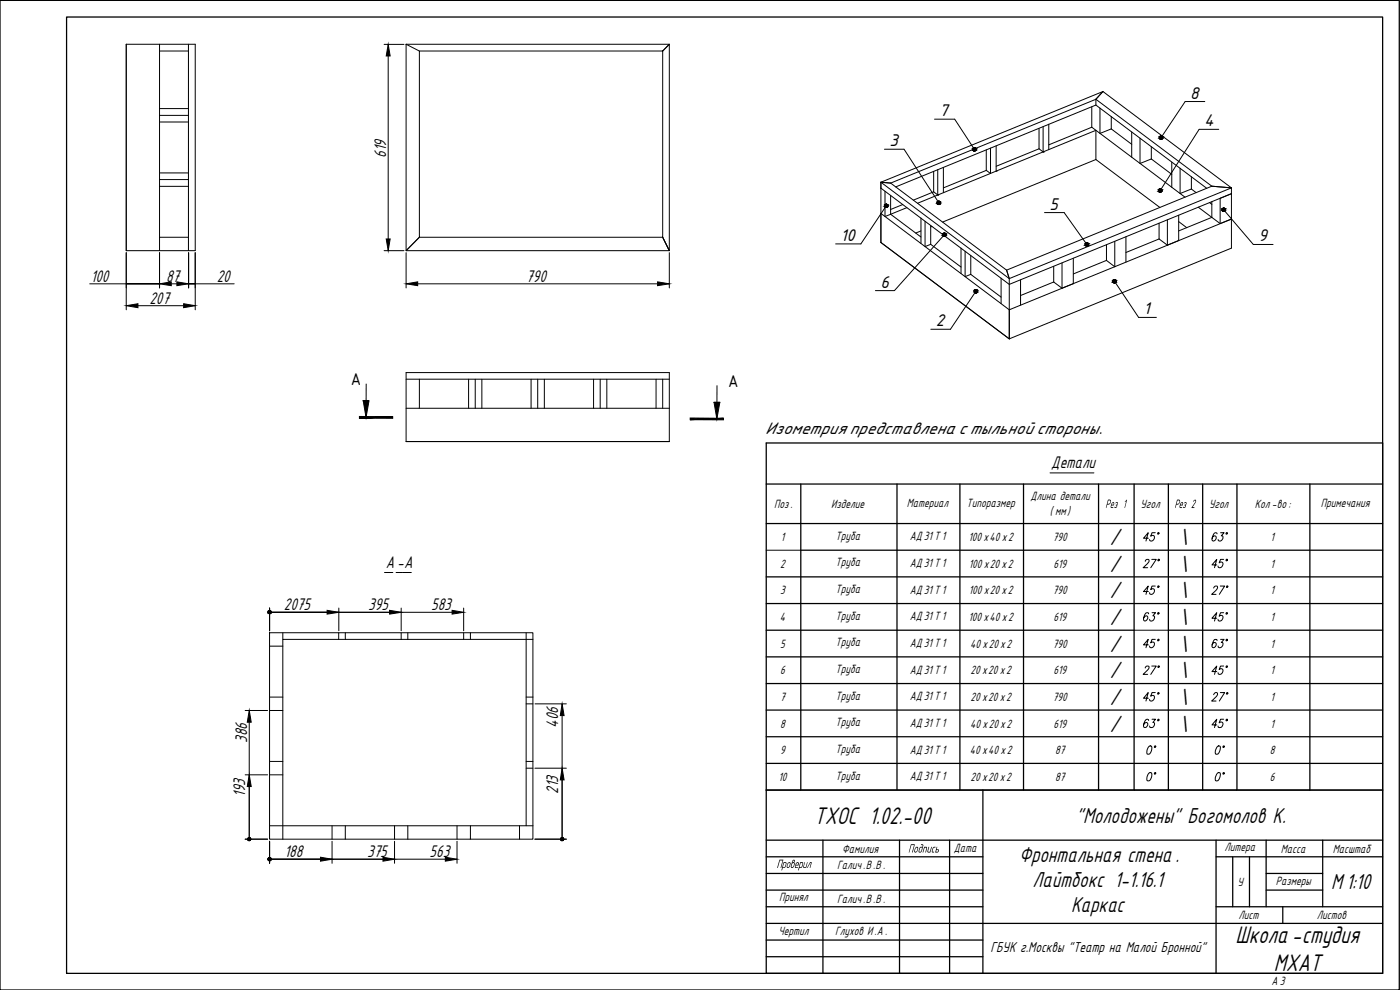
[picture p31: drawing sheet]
<svg xmlns="http://www.w3.org/2000/svg" width="420mm" height="297mm" viewBox="0 0 420 297" stroke-linecap="round" stroke-linejoin="round" font-family="sans-serif">
<defs><g id="words">
<g font-size="8">
<text x="244.3" y="247.1">ТХОС 1.02.-00</text>
<text x="370.8" y="282.9">Школа-студия</text>
<text x="382.3" y="291.2">МХАТ</text>
</g>
<g font-size="7.9">
<text x="333" y="163.5">/</text>
<text x="353.8" y="163.5">\</text>
<text x="333" y="171.5">/</text>
<text x="353.8" y="171.5">\</text>
<text x="333" y="179.5">/</text>
<text x="353.8" y="179.5">\</text>
<text x="333" y="187.5">/</text>
<text x="353.8" y="187.5">\</text>
<text x="333" y="195.5">/</text>
<text x="353.8" y="195.5">\</text>
<text x="333" y="203.5">/</text>
<text x="353.8" y="203.5">\</text>
<text x="333" y="211.5">/</text>
<text x="353.8" y="211.5">\</text>
<text x="333" y="219.5">/</text>
<text x="353.8" y="219.5">\</text>
</g>
<g font-size="7.2">
<text x="322.9" y="246.8">&quot;Молодожены&quot; Богомолов К.</text>
<text x="305.9" y="258.6">Фронтальная стена .</text>
<text x="309.9" y="266.1">Лайтбокс 1-1.16.1</text>
<text x="399.5" y="266.8">М1:10</text>
<text x="321.4" y="273.6">Каркас</text>
</g>
<g font-size="6.2">
<text x="341.8" y="163.7">45°</text>
<text x="362.7" y="163.7">63°</text>
<text x="341.8" y="187.7">63°</text>
<text x="362.7" y="187.7">45°</text>
<text x="341.8" y="211.7">45°</text>
<text x="362.3" y="211.7">27°</text>
<text x="347.8" y="235.7" transform="rotate(-90 347.8 235.7)">0°</text>
<text x="368.3" y="235.7" transform="rotate(-90 368.3 235.7)">0°</text>
</g>
<g font-size="5.7">
<text x="341.8" y="171.4">27°</text>
<text x="362.7" y="171.4">45°</text>
<text x="341.8" y="179.6">45°</text>
<text x="362.3" y="179.6">27°</text>
<text x="341.8" y="195.4">45°</text>
<text x="362.7" y="195.4">63°</text>
<text x="341.8" y="203.6">27°</text>
<text x="362.7" y="203.6">45°</text>
<text x="341.8" y="219.4">63°</text>
<text x="362.7" y="219.4">45°</text>
<text x="342.9" y="227.5">0°</text>
<text x="363.4" y="227.5">0°</text>
</g>
<g font-size="5.6">
<text x="115.9" y="47.4" transform="rotate(-90 115.9 47.4)">619</text>
<text x="27.2" y="84.6">100</text>
<text x="49.8" y="84.6">87</text>
<text x="65.1" y="84.6">20</text>
<text x="157.9" y="84.6">790</text>
<text x="44.8" y="91.1">207</text>
<text x="315.5" y="140.5">Детали</text>
<text x="115.8" y="170.4">А-А</text>
<text x="85.2" y="183.1">2075</text>
<text x="110.5" y="183.1">395</text>
<text x="129.4" y="183.1">583</text>
<text x="167.6" y="218.3" transform="rotate(-90 167.6 218.3)">406</text>
<text x="74.2" y="222.9" transform="rotate(-90 74.2 222.9)">386</text>
<text x="73.6" y="239.1" transform="rotate(-90 73.6 239.1)">193</text>
<text x="167.6" y="238.2" transform="rotate(-90 167.6 238.2)">213</text>
<text x="85.4" y="257.2">188</text>
<text x="110.2" y="257.2">375</text>
<text x="128.9" y="257.2">563</text>
</g>
<g font-size="4.9">
<text x="357.2" y="29.6">8</text>
<text x="282" y="34.8">7</text>
<text x="361.4" y="37.9">4</text>
<text x="266.9" y="43.9">3</text>
<text x="315" y="62.9">5</text>
<text x="252.3" y="72.3">10</text>
<text x="377.7" y="72.4">9</text>
<text x="264.2" y="86.3">6</text>
<text x="343.2" y="94.3">1</text>
<text x="280.8" y="97.9">2</text>
<text x="105.2" y="115.5">А</text>
<text x="218.5" y="116">А</text>
<text x="229.7" y="130.2">Изометрия представлена с тыльной стороны.</text>
</g>
<text font-size="4.8" x="297.3" y="285.6">ГБУК г.Москвы &quot;Театр на Малой Бронной&quot;</text>
<g font-size="4">
<text x="232.3" y="152.4">Поз.</text>
<text x="249.5" y="152.4">Изделие</text>
<text x="272.1" y="152">Материал</text>
<text x="290.1" y="152">Типоразмер</text>
<text x="309.2" y="150.1">Длина детали</text>
<text x="315.1" y="154.5">( мм)</text>
<text x="331.7" y="152.4">Рез</text>
<text x="336.9" y="152.4">1</text>
<text x="342.3" y="152.4">Угол</text>
<text x="352.4" y="152.4">Рез 2</text>
<text x="362.8" y="152.4">Угол</text>
<text x="376.6" y="152.4">Кол-во:</text>
<text x="396.4" y="152">Примечания</text>
<text x="250.7" y="162">Труба</text>
<text x="234.3" y="162.3">1</text>
<text x="273" y="162.1">АД 31Т 1</text>
<text x="290.7" y="162.3">100 х40х2</text>
<text x="316" y="162.3">790</text>
<text x="381.3" y="162.3">1</text>
<text x="234.1" y="170.3">2</text>
<text x="250.7" y="170">Труба</text>
<text x="273" y="170.1">АД 31Т 1</text>
<text x="290.7" y="170.3">100 х20 х2</text>
<text x="316.2" y="170.3">619</text>
<text x="381.3" y="170.3">1</text>
<text x="234.1" y="178.3">3</text>
<text x="250.7" y="178">Труба</text>
<text x="273" y="178.1">АД 31Т 1</text>
<text x="290.7" y="178.3">100 х20 х2</text>
<text x="316" y="178.3">790</text>
<text x="381.3" y="178.3">1</text>
<text x="250.7" y="186">Труба</text>
<text x="234" y="186.3">4</text>
<text x="273" y="186.1">АД 31Т 1</text>
<text x="290.7" y="186.3">100 х40х2</text>
<text x="316.2" y="186.3">619</text>
<text x="381.3" y="186.3">1</text>
<text x="234.1" y="194.3">5</text>
<text x="250.7" y="194">Труба</text>
<text x="273" y="194.1">АД 31Т 1</text>
<text x="291.2" y="194.3">40 х20 х2</text>
<text x="316" y="194.3">790</text>
<text x="381.3" y="194.3">1</text>
<text x="234.1" y="202.3">6</text>
<text x="250.7" y="202">Труба</text>
<text x="273" y="202.1">АД 31Т 1</text>
<text x="291.3" y="202.3">20 х20 х2</text>
<text x="316.2" y="202.3">619</text>
<text x="381.3" y="202.3">1</text>
<text x="250.7" y="210">Труба</text>
<text x="234.1" y="210.3">7</text>
<text x="273" y="210.1">АД 31Т 1</text>
<text x="291.3" y="210.3">20 х20 х2</text>
<text x="316" y="210.3">790</text>
<text x="381.3" y="210.3">1</text>
<text x="234.1" y="218.3">8</text>
<text x="250.7" y="218">Труба</text>
<text x="273" y="218.1">АД 31Т 1</text>
<text x="291.2" y="218.3">40 х20 х2</text>
<text x="316.2" y="218.3">619</text>
<text x="381.3" y="218.3">1</text>
<text x="234.1" y="226.3">9</text>
<text x="250.7" y="226">Труба</text>
<text x="273" y="226.1">АД 31Т 1</text>
<text x="291.1" y="226.3">40х40 х2</text>
<text x="316.7" y="226.3">87</text>
<text x="381.1" y="226.3">8</text>
<text x="250.7" y="234">Труба</text>
<text x="233.6" y="234.3">10</text>
<text x="273" y="234.1">АД 31Т 1</text>
<text x="291.3" y="234.3">20 х20 х2</text>
<text x="316.7" y="234.3">87</text>
<text x="381.1" y="234.3">6</text>
<text x="252.7" y="255.8">Фамилия</text>
<text x="272.5" y="255.8">Подпись</text>
<text x="286.3" y="255.6">Дата</text>
<text x="367.5" y="255.4">Литера</text>
<text x="384.4" y="255.8">Масса</text>
<text x="400" y="255.8">Масштаб</text>
<text x="233" y="260.4">Проверил</text>
<text x="251.2" y="260.8">Галич.В.В.</text>
<text x="371.3" y="265.8">У</text>
<text x="382.9" y="265.5">Размеры</text>
<text x="233.8" y="270.5">Принял</text>
<text x="251.2" y="270.8">Галич.В.В.</text>
<text x="371.6" y="275.8">Лист</text>
<text x="395.2" y="275.8">Листов</text>
<text x="233.6" y="280.4">Чертил</text>
<text x="250.6" y="280.4">Глухов И.А.</text>
<text x="381.6" y="295.6">А 3</text>
</g>
</g></defs>
<!-- layer: 0 -->
<g fill="none" stroke="#000" stroke-width=".3">
<path d="M37.9 13.3h20.7v61.9h-20.7zM47.9 13.3v61.9M47.9 15.3h8.7M56.6 13.3v61.9M121.9 13.3h79v61.9h-79zM121.9 13.3l4 2M125.9 15.3h73l2-2-2 2v55.9h-73zM47.9 36.6h8.7M47.9 34.6h8.7M47.9 32.6h8.7M311.8 38.5v6.1M313.1 38v7.6"/>
<path d="M314.7 37.3v7.6M327.7 38.2l-13 5.3M327.7 32v6.2M327.7 38.2l27.9 21M328.9 29.8l34.8 26.1M328.9 31.5l33.3 25M328.9 31.5l-60.1 24.6M328.9 29.8l-61.6 25.1M328.9 29.8v1.7M330.1 32.5v7.5l3.4-1.3M331 27.5l38.6 28.9M331 27.5l-2.1 2.3"/>
<path d="M331 27.5l-66.6 27.2M333.5 38.7l6.1 4.6M333.5 35v3.7M339.6 39.6v7.6M47.9 51.9h8.7M47.9 55.9h8.7M47.9 53.9h8.7M264.4 54.7v18.1l38.5 28.9M264.4 54.7l2.9 .2M264.4 56.5l38.5 28.8 66.7-27.2-3.4 1.4v7.6M264.4 54.7l38.5 28.9M265.6 57.4v7.6l1.7-.7"/>
<path d="M267.3 54.9l34.8 26.2M267.3 58.6v5.7M280.2 57.6l-6.1 2.5M280.2 51.4v6.2M280.2 57.6l1.2 .9M281.4 58.5h.1M281.4 50.9v7.6M283.1 50.2v7.6M296 51.1l-12.9 5.3M296 44.9v6.2M297.3 44.4v7.7l-1.3-1M299 51.3h.1"/>
<path d="M299 43.8v7.5M311.8 44.6l-12.8 5.3M311.8 44.6l1.3 1M313.1 45.6h.1M328.9 47.9v-8.8l-53.5 21.9M328.9 47.9l-46 18.7M328.9 47.9l19.2 14.4M342.1 41.5v7.6l3.4-1.4M345.5 47.7l6.2 4.6M345.5 44v3.7M351.7 48.6v7.6M354.2 50.5v7.6l3.3-1.4"/>
<path d="M357.5 56.7l1.5 1.1M357.5 53v3.7M363.7 55.9l5.9 .5M363.7 55.9l-61.6 25.2M369.6 56.4v18.1l-66.7 27.2M369.6 56.4l-66.7 27.2M47.9 71.2h8.7M125.9 71.2l-4 4M198.9 71.2l2 4-2-4M264.4 64l38.5 28.9 66.7-27.2-3.4 1.4M267.3 64.3l9.1 6.8M270.9 61.4l-3.6 1.5"/>
<path d="M272.2 62.3l-4.9 2M276.4 65.4v7.7M276.4 69.3l-1.6 .6M277.6 66.4v7.6l1.7-.7M279.3 67.6v5.7M279.3 73.3l9.1 6.8M279.7 67.9l-.4 .2M288.4 74.5v7.6M289.6 75.4v7.6l1.7-.7M291.3 76.7v5.6M316.2 79.9v4.7M318.7 78.9v7.6"/>
<path d="M322.1 77.5v7.6l-3.4 1.4M332.1 73.4v4.7M332.1 78.1l-10 4.1M334.6 72.4v7.6l-2.5-1.9M337.9 71.1v7.5M347.9 67v4.7M347.9 71.7l-10 4.1M350.4 65.9v7.7l-2.5-1.9M353.7 64.6v7.6M353.7 66.5l2.5 1.8M359.6 62.2l4.1 3M363 60.8l.7 .5"/>
<path d="M363.7 60.5v4.7M363.7 65.2l2.5 1.9M363.7 65.2l-10 4.1M291.3 82.3l9.1 6.8M300.4 83.5v7.6M302.1 81.1l.8 2.5M302.9 83.6v18.1M306.3 84v7.6M316.2 84.6l2.5 1.9M316.2 84.6l-9.9 4.1M109.9 115.2v10.1M121.9 111.8h79v20.7h-79z"/>
<path d="M121.9 113.8h79M125.9 113.8v8.7M140.6 113.8v8.7M142.6 113.8v8.7M144.6 113.8v8.7M159.4 113.8v8.7M161.4 113.8v8.7M163.4 113.8v8.7M178.1 113.8v8.7M180.1 113.8v8.7M182.1 113.8v8.7M196.9 113.8v8.7"/>
<path d="M198.9 113.8v8.7M215.2 115.7l-.1 10M121.9 122.5h79M115.4 171.8h2.5M118.9 171.8h1.9M120.9 171.8h2.5M80.9 189.9h79v61.9h-79zM80.9 193.9h4M84.9 189.9v1.9M101.6 189.9v1.9M103.6 189.9v1.9M120.4 189.9v1.9"/>
<path d="M122.4 189.9v1.9M139.1 189.9v1.9M141.2 189.9v1.9M157.9 189.9v57.9M159.9 191.8h-75v60M80.9 209.2h4M80.9 213.2h4M157.9 209.2h2M157.9 211.2h2M80.9 228.5h4M80.9 232.5h4M157.9 228.5h2"/>
<path d="M157.9 230.5h2M80.9 247.8h79M99.7 247.8v4M103.6 247.8v4M118.4 247.8v4M122.4 247.8v4M137.2 247.8v4M141.2 247.8v4M155.9 247.8v4"/>
</g>
<g fill="none" stroke="#000" stroke-width=".38">
<path d="M0 .1h419.9v296.9h-419.9zM20 5.1h395v286.9h-395zM230 237.1h185v54.9h-185zM295 237.1v54.9M230 252.1h185M230 257.1h65M247 252.1v39.9M270 252.1v39.9M285 252.1v39.9M365 257.1h50M365 252.1v39.9M370 257.1v15"/>
<path d="M375 257.1v15M380 252.1v20M397 252.1v20M230 262.1h65M230 267.1h65M230 272.1h65M230 277.1h185M365 272.1h50M380 262.1h17M380 267.1h17M385 272.1v5M230 282.1h65"/>
<path d="M230 287h65"/>
</g>
<g fill="#000">
<path d="M241.4 258.7l.2 .1-.3 1.3 .5 .1 .6-1.5-.5 1.7-.9-.1zM243 258.8l.6-.1-.4 1.7-.2-.1 .4-1.4h-.2l-1 1.5zM278.6 254.2l.2-.1-.3 1.4 .6 .1 .3-1.4 .3-.1-.6 1.7h-.6l-.2-.2zM280 254.3l.2-.2h.6l-.1 .2-.6 .2-.2 1 .4 .1v.2l-.6-.2z"/>
<path d="M240.1 258.8l.7-.1 .2 .5-.3 1-.8 .2-.4 .8zM240.3 258.9l-.4 1.3 .7-.2 .2-1z"/>
<path d="M281.1 254.1h.2l-.2 .7h.5l.2 .5-.4 .5h-.7zM281.1 255l-.2 .6 .6-.1 .1-.3z"/>
</g>
<g fill="none" stroke="#000" stroke-width=".3">
<path d="M115.3 13.3h5.9M116.5 16.8v54.9M37.9 75.8v17.1M47.9 75.8v10.6M56.6 75.8v10.6M58.6 75.8v17.1M115.3 75.2h5.9M121.9 75.8v10.6M200.9 75.8v10.6M26.9 85.2h11M41.4 91.7h13.7M47.9 85.2h-10h10"/>
<path d="M51.4 85.2h1.7M56.6 85.2h2h-2M58.6 85.2h11.7M125.3 85.2h72.1M80.9 182.4v6.9M80.9 183.7h54.8M101.7 182.4v6.9M120.4 182.4v6.9M139.1 182.4v6.9M73.6 213.2h6.7M74.8 216.7v35.1M160.6 211.2h9.4"/>
<path d="M168.7 214.7v37.1M73.6 232.5h6.7M160.5 230.5h9.5M73.6 251.8h6.7M80.9 252.4v6.6M80.9 257.8h52.7M99.7 252.4v6.6M118.4 252.4v6.6M137.2 252.4v6.6M160.5 251.8h9.5"/>
</g>
<g fill="#000" stroke="#000" stroke-width=".3">
<path d="M116.5 13.3l.6 3.5h-1.2zM115.9 71.7h1.2l-.6 3.5zM37.9 91.7l3.5-.6v1.2zM47.9 85.2l3.5-.6v1.1zM53.1 84.6l3.5 .6-3.5 .5zM55.1 91.1l3.5 .6-3.5 .6zM121.9 85.2l3.4-.6v1.1zM197.4 84.6l3.5 .6-3.5 .5zM98.2 183.1l3.5 .6-3.5 .6zM116.9 183.1l3.5 .6-3.5 .6zM135.7 183.1l3.4 .6-3.4 .6zM74.8 213.2l.6 3.5h-1.2z"/>
<path d="M168.7 211.2l.6 3.5h-1.2zM74.8 232.5l.6 3.5h-1.2zM168.7 230.5l.6 3.5h-1.2zM96.2 257.2l3.5 .6-3.5 .6zM114.9 257.2l3.5 .6-3.5 .6zM133.6 257.2l3.6 .6-3.6 .6z"/>
</g>
<!-- layer: 0 -->
<g fill="#000" stroke="#000" stroke-width=".3">
<path d="M109 120.2l1.7 .1zM109 120.3l.9 5 .8-5z"/>
<path d="M107.9 125.5h10v-.5zM107.9 125h10l-10 .5z"/>
<path d="M207.1 125.4v.5l10-.4zM207.1 125.9l10-.4v.5z"/>
<path d="M214.3 120.7h1.7zM214.3 120.7l.8 5 .9-5z"/>
<path d="M80.5 183.7v.2l.4-.2zM80.5 183.9l.4-.2-.2 .4zM80.9 183.7l-.2 .4h.2z"/>
<path d="M80.5 183.7v.2l.4-.2zM80.5 183.9l.4-.2-.2 .4zM80.9 183.7l-.2 .4h.2z"/>
<path d="M80.5 183.7v.2l.4-.2zM80.5 183.9l.4-.2-.2 .4zM80.9 183.7l-.2 .4h.2z"/>
<path d="M80.9 183.7v.4h.3zM80.9 183.7l.4 .2-.1 .2zM80.9 183.7l.4 .2 .1-.2z"/>
<path d="M80.7 183.3l.2 .4v-.5zM80.5 183.5l.2-.2 .2 .4zM80.5 183.5v.2h.4z"/>
<path d="M80.9 183.7v.4h.3zM80.9 183.7l.4 .2-.1 .2zM80.9 183.7l.4 .2 .1-.2z"/>
<path d="M80.7 183.3l.2 .4v-.5zM80.5 183.5l.2-.2 .2 .4zM80.5 183.5v.2h.4z"/>
<path d="M80.9 183.7v.4h.3zM80.9 183.7l.4 .2-.1 .2zM80.9 183.7l.4 .2 .1-.2z"/>
<path d="M80.7 183.3l.2 .4v-.5zM80.5 183.5l.2-.2 .2 .4zM80.5 183.5v.2h.4z"/>
<path d="M80.9 183.7h.5l-.1-.2zM81.2 183.3l.1 .2-.4 .2zM80.9 183.2v.5l.3-.4z"/>
<path d="M80.9 183.7h.5l-.1-.2zM81.2 183.3l.1 .2-.4 .2zM80.9 183.2v.5l.3-.4z"/>
<path d="M80.9 183.7h.5l-.1-.2zM81.2 183.3l.1 .2-.4 .2zM80.9 183.2v.5l.3-.4z"/>
<path d="M74.4 251.8v.2l.4-.2zM74.4 252l.4-.2-.2 .4zM74.8 251.8l-.2 .4h.2z"/>
<path d="M74.4 251.8v.2l.4-.2zM74.4 252l.4-.2-.2 .4zM74.8 251.8l-.2 .4h.2z"/>
<path d="M74.8 251.8v.4h.2zM74.8 251.8l.4 .2-.2 .2zM74.8 251.8l.4 .2v-.2z"/>
<path d="M74.6 251.4l.2 .4v-.4zM74.6 251.4l.2 .4-.4-.2zM74.4 251.6v.2h.4z"/>
<path d="M74.8 251.8v.4h.2zM74.8 251.8l.4 .2-.2 .2zM74.8 251.8l.4 .2v-.2z"/>
<path d="M74.6 251.4l.2 .4v-.4zM74.6 251.4l.2 .4-.4-.2zM74.4 251.6v.2h.4z"/>
<path d="M74.8 251.8h.4v-.2zM75 251.4l.2 .2-.4 .2zM74.8 251.4v.4l.2-.4z"/>
<path d="M74.8 251.8h.4v-.2zM75 251.4l.2 .2-.4 .2zM74.8 251.4v.4l.2-.4z"/>
<path d="M80.5 257.8v.2l.4-.2zM80.5 258l.4-.2-.2 .4zM80.9 257.8l-.2 .4h.2z"/>
<path d="M80.5 257.8v.2l.4-.2zM80.5 258l.4-.2-.2 .4zM80.9 257.8l-.2 .4h.2z"/>
<path d="M80.5 257.8v.2l.4-.2zM80.5 258l.4-.2-.2 .4zM80.9 257.8l-.2 .4h.2z"/>
<path d="M80.9 257.8v.4h.3zM80.9 257.8l.4 .2-.1 .2zM80.9 257.8l.4 .2 .1-.2z"/>
<path d="M80.7 257.4l.2 .4v-.4zM80.7 257.4l.2 .4-.4-.2zM80.5 257.6v.2h.4z"/>
<path d="M80.9 257.8v.4h.3zM80.9 257.8l.4 .2-.1 .2zM80.9 257.8l.4 .2 .1-.2z"/>
<path d="M80.7 257.4l.2 .4v-.4zM80.7 257.4l.2 .4-.4-.2zM80.5 257.6v.2h.4z"/>
<path d="M80.9 257.8v.4h.3zM80.9 257.8l.4 .2-.1 .2zM80.9 257.8l.4 .2 .1-.2z"/>
<path d="M80.7 257.4l.2 .4v-.4zM80.7 257.4l.2 .4-.4-.2zM80.5 257.6v.2h.4z"/>
<path d="M80.9 257.8h.5l-.1-.2zM81.2 257.4l.1 .2-.4 .2zM80.9 257.4v.4l.3-.4z"/>
<path d="M80.9 257.8h.5l-.1-.2zM81.2 257.4l.1 .2-.4 .2zM80.9 257.4v.4l.3-.4z"/>
<path d="M80.9 257.8h.5l-.1-.2zM81.2 257.4l.1 .2-.4 .2zM80.9 257.4v.4l.3-.4z"/>
<path d="M168.3 251.8l.1 .2 .3-.2zM168.4 252l.3-.2-.2 .4zM168.7 251.8l-.2 .4h.2z"/>
<path d="M168.3 251.8l.1 .2 .3-.2zM168.4 252l.3-.2-.2 .4zM168.7 251.8l-.2 .4h.2z"/>
<path d="M168.7 251.8v.4h.3zM168.7 251.8l.4 .2-.1 .2zM168.7 251.8l.4 .2 .1-.2z"/>
<path d="M168.5 251.4l.2 .4v-.4zM168.5 251.4l.2 .4-.3-.2zM168.4 251.6l-.1 .2h.4z"/>
<path d="M168.7 251.8v.4h.3zM168.7 251.8l.4 .2-.1 .2zM168.7 251.8l.4 .2 .1-.2z"/>
<path d="M168.5 251.4l.2 .4v-.4zM168.5 251.4l.2 .4-.3-.2zM168.4 251.6l-.1 .2h.4z"/>
<path d="M168.7 251.8h.5l-.1-.2zM169 251.4l.1 .2-.4 .2zM168.7 251.4v.4l.3-.4z"/>
<path d="M168.7 251.8h.5l-.1-.2zM169 251.4l.1 .2-.4 .2zM168.7 251.4v.4l.3-.4z"/>
</g>
<g fill="none" stroke="#000" stroke-width=".3">
<path d="M280.5 35.8h6l5.9 9M361.6 30.5h-5.9l-7.3 10.8M365.8 38.8h-5.9l-11.7 18.4M265.4 44.8h5.9l10.5 16.1M292.4 44.3l.5 .5-.5 .5-.4-.5zM347.7 57.2l.5-.5 .5 .5-.5 .5zM348.4 40.8l.6 .5-.6 .5-.5-.5zM265.5 61.8l.5-.6 .5 .6-.5 .5zM266 61.8l-7.6 11.4h-7.6M281.3 60.9l.5-.5 .4 .5-.4 .5zM282.9 70.4l.5-.5 .5 .5-.5 .5zM283.4 70.4l-15 16.8h-5.7"/>
<path d="M313.5 63.8h5.9l6.8 9.5M326.2 72.8l.5 .5-.5 .6-.5-.6zM367.2 62.4l.5 .5-.5 .5-.5-.5zM367.2 62.9l8.9 10.4h6M292.4 87.4l.5-.5 .5 .5-.5 .5zM292.9 87.4l-7.7 11.4h-5.8M334.5 83.9l.5 .5-.5 .5-.5-.5zM334.5 84.4l7.2 10.8h5.3"/>
</g>
<g fill="#000" stroke="#000" stroke-width=".3">
<path d="M292.3 45.3h.3zM292.4 44.3h.1zM348 57.6h.4zM348.1 56.7h.2zM348.3 41.8h.3zM348.4 40.8h.1zM265.8 62.2h.3zM265.9 61.3h.2zM281.6 61.3h.3zM281.6 60.4h.3zM283.3 70.9h.3zM283.3 69.9h.2z"/>
<path d="M326 73.8h.3zM326.1 72.8h.2zM367.1 63.4h.3zM367.2 62.4h.1zM292.7 87.9h.4zM292.8 86.9h.2zM334.3 84.9h.3zM334.4 83.9h.2z"/>
<path d="M292.3 45.3h.2zM292.4 45.3h.1z"/>
<path d="M292.4 44.3l.2 .1zM292.3 44.4h.3z"/>
<path d="M292.3 44.4h.4zM292.2 44.4h.5z"/>
<path d="M292.2 44.4h.6zM292.2 44.4h.6z"/>
<path d="M292.2 45.2h.5zM292.2 45.2l.4 .1z"/>
<path d="M292.1 44.4l.7 .1zM292.1 44.5h.7z"/>
<path d="M292.1 45.2h.7zM292.1 45.2h.6z"/>
<path d="M292.1 44.5l.8 .1zM292.1 44.5l.8 .1z"/>
<path d="M292.1 45.1h.7zM292.1 45.1l.7 .1z"/>
<path d="M292 44.6h.9zM292 44.6h.9z"/>
<path d="M292 44.6l.9 .1zM292 44.6l.9 .1z"/>
<path d="M292 45l.9 .1zM292 45l.9 .1z"/>
<path d="M292 45.1h.9zM292 45.1h.8z"/>
<path d="M292 44.7l.9 .1zM292 44.7l.9 .1z"/>
<path d="M292 44.8l.9 .1zM292 44.8l.9 .1z"/>
<path d="M292 44.9h.9zM292 44.9l.9 .1z"/>
<path d="M348 57.6l.3 .1zM348.1 57.7h.2z"/>
<path d="M348.3 41.8h.2zM348.4 41.8h.1z"/>
<path d="M348.1 56.7h.3zM348 56.7h.4z"/>
<path d="M348 56.7l.4 .1zM347.9 56.8h.5z"/>
<path d="M347.9 56.8h.6zM347.9 56.8h.6z"/>
<path d="M347.9 57.6h.5zM347.9 57.6h.5z"/>
<path d="M347.9 56.8h.7zM347.9 56.8h.7z"/>
<path d="M347.9 57.6h.6zM347.9 57.6h.5z"/>
<path d="M348.4 40.8h.2zM348.3 40.8h.3z"/>
<path d="M347.8 56.8l.8 .1zM347.8 56.8l.8 .1z"/>
<path d="M347.8 57.5h.8zM347.8 57.5l.7 .1z"/>
<path d="M348.3 40.8l.4 .1zM348.2 40.9h.5z"/>
<path d="M347.8 56.9l.9 .1zM347.8 56.9l.9 .1z"/>
<path d="M347.8 57.4h.8zM347.8 57.4l.8 .1z"/>
<path d="M347.7 57l1 .1zM347.7 57l1 .1z"/>
<path d="M347.7 57.1l1 .1zM347.7 57.1l1 .1z"/>
<path d="M347.7 57.3h1zM347.7 57.3h1z"/>
<path d="M347.7 57.3h1zM347.7 57.3l.9 .1z"/>
<path d="M348.2 40.9h.6zM348.1 40.9h.7z"/>
<path d="M348.2 41.7h.5zM348.2 41.7l.4 .1z"/>
<path d="M347.7 57.2h1zM347.7 57.2l1 .1z"/>
<path d="M348.1 40.9l.7 .1zM348.1 40.9l.7 .1z"/>
<path d="M348.1 41.7h.7zM348.1 41.7h.6z"/>
<path d="M348.1 41h.8zM348.1 41h.8z"/>
<path d="M348.1 41.6h.7zM348.1 41.6l.7 .1z"/>
<path d="M348 41l.9 .1zM348 41l.9 .1z"/>
<path d="M348 41.6h.9zM348 41.6h.8z"/>
<path d="M348 41.1l1 .1zM348 41.1l1 .1z"/>
<path d="M348 41.5h.9zM348 41.5l.9 .1z"/>
<path d="M347.9 41.2l1.1 .1zM347.9 41.2l1.1 .1z"/>
<path d="M347.9 41.3l1.1 .1zM347.9 41.3l1.1 .1z"/>
<path d="M347.9 41.4h1.1zM347.9 41.4l1 .1z"/>
<path d="M265.8 62.2l.3 .1zM265.9 62.3h.2z"/>
<path d="M265.9 61.3h.2zM265.8 61.3h.3z"/>
<path d="M265.8 61.3h.4zM265.7 61.3h.5z"/>
<path d="M265.7 61.3l.6 .1zM265.7 61.3l.6 .1z"/>
<path d="M265.7 62.2h.5zM265.7 62.2h.4z"/>
<path d="M265.7 61.4l.7 .1zM265.6 61.5h.8z"/>
<path d="M265.7 62.1h.6zM265.7 62.1l.5 .1z"/>
<path d="M265.6 61.5h.8zM265.6 61.5h.8z"/>
<path d="M265.6 62.1h.8zM265.6 62.1h.7z"/>
<path d="M265.6 61.5l.8 .1zM265.6 61.5l.8 .1z"/>
<path d="M265.6 62h.8zM265.6 62l.8 .1z"/>
<path d="M265.5 61.6l1 .1zM265.5 61.6l1 .1z"/>
<path d="M265.5 61.9h.9zM265.5 61.9l.9 .1z"/>
<path d="M265.5 61.7l1 .1zM265.5 61.7l1 .1z"/>
<path d="M265.5 61.8h1zM265.5 61.8h1z"/>
<path d="M265.5 61.8h1zM265.5 61.8l.9 .1z"/>
<path d="M281.6 61.3l.3 .1zM281.6 61.4h.3z"/>
<path d="M281.6 60.4h.3zM281.6 60.4h.3z"/>
<path d="M281.6 60.4h.4zM281.5 60.4h.5z"/>
<path d="M281.5 60.4l.6 .1zM281.4 60.5h.7z"/>
<path d="M281.5 61.3h.5zM281.5 61.3h.4z"/>
<path d="M281.4 60.5l.8 .1zM281.4 60.5l.8 .1z"/>
<path d="M281.4 61.2h.7zM281.4 61.2l.6 .1z"/>
<path d="M281.3 60.6h.9zM281.3 60.6h.9z"/>
<path d="M281.3 61.2h.9zM281.3 61.2h.8z"/>
<path d="M281.3 60.6l.9 .1zM281.3 60.6l.9 .1z"/>
<path d="M281.3 61.1h.9zM281.3 61.1l.9 .1z"/>
<path d="M281.3 60.7l.9 .1zM281.3 60.7l.9 .1z"/>
<path d="M281.3 60.8l.9 .1zM281.3 60.8l.9 .1z"/>
<path d="M281.3 60.9h.9zM281.3 60.9h.9z"/>
<path d="M281.3 60.9l.9 .1zM281.3 60.9l.9 .1z"/>
<path d="M281.3 61h.9zM281.3 61l.9 .1z"/>
<path d="M283.3 70.9h.2zM283.3 70.9h.2z"/>
<path d="M283.3 69.9l.3 .1zM283.3 70h.3z"/>
<path d="M283.3 70h.4zM283.2 70h.5z"/>
<path d="M283.2 70h.5zM283.1 70h.6z"/>
<path d="M283.2 70.9h.5zM283.2 70.9h.4z"/>
<path d="M283.1 70l.7 .1zM283.1 70l.7 .1z"/>
<path d="M283.1 70.8h.6zM283.1 70.8l.6 .1z"/>
<path d="M283 70.1l.8 .1zM283 70.1l.8 .1z"/>
<path d="M283 70.8h.8zM283 70.8h.7z"/>
<path d="M283 70.2l.9 .1zM283 70.2l.9 .1z"/>
<path d="M283 70.7h.8zM283 70.7l.8 .1z"/>
<path d="M283 70.3h.9zM283 70.3h.9z"/>
<path d="M283 70.6h.9zM283 70.6l.8 .1z"/>
<path d="M282.9 70.3l1 .1zM282.9 70.3l1 .1z"/>
<path d="M282.9 70.4l1 .1zM282.9 70.4l1 .1z"/>
<path d="M282.9 70.5h1zM282.9 70.5l1 .1z"/>
<path d="M326 73.8l.3 .1zM326.1 73.9h.2z"/>
<path d="M326.1 72.8l.2 .1zM326 72.9h.3z"/>
<path d="M326 72.9h.4zM325.9 72.9h.5z"/>
<path d="M325.9 72.9l.6 .1zM325.9 72.9l.6 .1z"/>
<path d="M325.9 73.8h.5zM325.9 73.8h.4z"/>
<path d="M325.9 73l.7 .1zM325.9 73l.7 .1z"/>
<path d="M325.9 73.7h.6zM325.9 73.7l.5 .1z"/>
<path d="M325.8 73.1h.8zM325.8 73.1h.8z"/>
<path d="M325.8 73.7h.8zM325.8 73.7h.7z"/>
<path d="M325.8 73.1l.8 .1zM325.8 73.1l.8 .1z"/>
<path d="M325.7 73.2l1 .1zM325.7 73.2l1 .1z"/>
<path d="M325.7 73.5l.9 .1zM325.7 73.5l.9 .1z"/>
<path d="M325.8 73.6h.8zM325.8 73.6l.8 .1z"/>
<path d="M325.7 73.3h1zM325.7 73.3h1z"/>
<path d="M325.7 73.3l1 .1zM325.7 73.3l1 .1z"/>
<path d="M325.7 73.4h1zM325.7 73.4l.9 .1z"/>
<path d="M367.1 63.4h.2zM367.2 63.4h.1z"/>
<path d="M367.2 62.4l.2 .1zM367.1 62.5h.3z"/>
<path d="M367.1 62.5h.4zM367 62.5h.5z"/>
<path d="M367 62.5l.6 .1zM367 62.5l.6 .1z"/>
<path d="M367 63.4h.5zM367 63.4h.4z"/>
<path d="M366.9 62.6h.7zM366.9 62.6h.7z"/>
<path d="M366.9 63.3h.7zM366.9 63.3l.6 .1z"/>
<path d="M366.9 62.6l.8 .1zM366.9 62.6l.8 .1z"/>
<path d="M366.9 63.2h.7zM366.9 63.2l.7 .1z"/>
<path d="M366.8 62.7l.9 .1zM366.8 62.7l.9 .1z"/>
<path d="M366.8 63.2h.9zM366.8 63.2h.8z"/>
<path d="M366.8 62.8l.9 .1zM366.8 62.8l.9 .1z"/>
<path d="M366.8 63.1h.9zM366.8 63.1l.9 .1z"/>
<path d="M366.8 62.9h.9zM366.8 62.9h.9z"/>
<path d="M366.7 62.9l1 .1zM366.7 62.9l1 .1z"/>
<path d="M366.8 63h.9zM366.8 63l.9 .1z"/>
<path d="M292.7 87.9h.3zM292.8 87.9h.2z"/>
<path d="M292.8 86.9h.3zM292.7 86.9h.4z"/>
<path d="M292.7 86.9h.5zM292.7 86.9h.5z"/>
<path d="M292.7 86.9l.5 .1zM292.6 87h.6z"/>
<path d="M292.7 87.8h.5zM292.7 87.8l.4 .1z"/>
<path d="M292.6 87l.7 .1zM292.6 87l.7 .1z"/>
<path d="M292.6 87.7h.6zM292.6 87.7l.6 .1z"/>
<path d="M292.5 87.1l.8 .1zM292.5 87.1l.8 .1z"/>
<path d="M292.5 87.7h.8zM292.5 87.7h.7z"/>
<path d="M292.4 87.2h1zM292.4 87.2h1z"/>
<path d="M292.4 87.6h.9zM292.4 87.6l.9 .1z"/>
<path d="M292.4 87.2l1 .1zM292.4 87.2l1 .1z"/>
<path d="M292.4 87.3l1 .1zM292.4 87.3l1 .1z"/>
<path d="M292.4 87.4h1zM292.4 87.4h1z"/>
<path d="M292.4 87.4l1 .1zM292.4 87.4l1 .1z"/>
<path d="M292.4 87.5h1zM292.4 87.5l.9 .1z"/>
<path d="M334.3 84.9h.3zM334.4 84.9h.2z"/>
<path d="M334.4 83.9h.2zM334.3 83.9h.3z"/>
<path d="M334.3 83.9l.4 .1zM334.2 84h.5z"/>
<path d="M334.2 84h.6zM334.1 84h.7z"/>
<path d="M334.2 84.8h.5zM334.2 84.8l.4 .1z"/>
<path d="M334.1 84l.8 .1zM334.1 84l.8 .1z"/>
<path d="M334.1 84.8h.7zM334.1 84.8h.6z"/>
<path d="M334.1 84.1h.8zM334.1 84.1h.8z"/>
<path d="M334.1 84.7h.8zM334.1 84.7l.7 .1z"/>
<path d="M334.1 84.1l.8 .1zM334.1 84.1l.8 .1z"/>
<path d="M334.1 84.7h.8zM334.1 84.7h.8z"/>
<path d="M334 84.2l1 .1zM334 84.2l1 .1z"/>
<path d="M334 84.6h.9zM334 84.6l.9 .1z"/>
<path d="M334 84.3l1 .1zM334 84.3l1 .1z"/>
<path d="M334 84.4l1 .1zM334 84.4l1 .1z"/>
<path d="M334 84.5h1zM334 84.5l.9 .1z"/>
</g>
<path d="M315.1 141.9h13.2M230 165.1h10.3M340.4 189.1h10.2M393.1 237.1h21.9" fill="none" stroke="#000" stroke-width=".3"/>
<g fill="none" stroke="#000" stroke-width=".38">
<path d="M230 145.2h185M230 157.1h185M240.3 145.2v91.9M269.2 145.2v91.9M288.1 145.2v91.9M307.2 145.2v91.9M329.7 145.2v91.9M340.4 145.2v91.9M350.6 145.2v91.9M360.9 145.2v91.9M371.2 145.2v91.9M393.1 145.2v91.9h-163.1v-104.2h185v104.2"/>
<path d="M230 173.1h185M240.3 165.1h174.7M230 181.1h185M230 189.1h110.4M230 197.1h185M350.6 189.1h64.4M230 205.1h185M230 213h185M230 221.1h185M230 229.1h185"/>
</g>
<use href="#words"/>
</svg>
